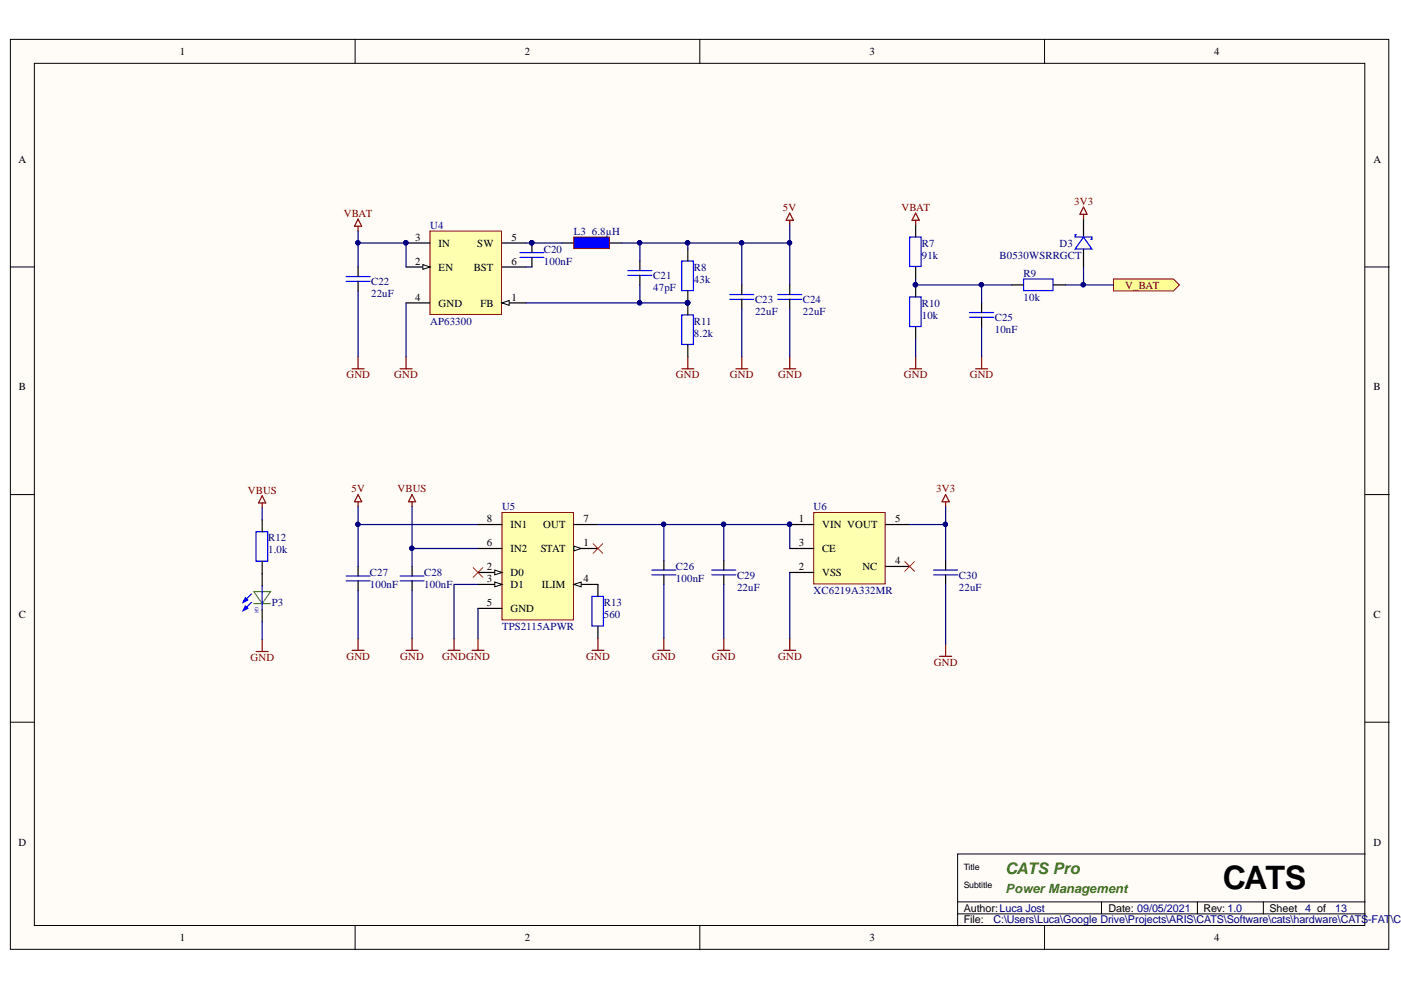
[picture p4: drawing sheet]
<svg xmlns="http://www.w3.org/2000/svg" width="297mm" height="210mm" viewBox="0 0 297 210" stroke-linecap="round" stroke-linejoin="round" font-family="sans-serif">
<defs><g id="words">
<text font-size="6.8" x="259.2" y="188.5">CATS</text>
<text font-size="3.4" fill="#38761d" x="213.2" y="185.4">CATS Pro</text>
<text font-size="2.7" fill="#38761d" x="213.2" y="189.4">Power Management</text>
<g font-size="2.3">
<text x="38.2" y="11.7">1</text>
<text x="111.3" y="11.7">2</text>
<text x="184.4" y="11.7">3</text>
<text x="257.5" y="11.7">4</text>
<text x="3.9" y="34.5">A</text>
<text x="291.2" y="34.5">A</text>
<text x="88" y="51.1">3</text>
<text x="93" y="52.3">IN</text>
<text x="101.2" y="52.3">SW</text>
<text x="108.5" y="51.1">5</text>
<text x="88" y="56.1">2</text>
<text x="93" y="57.4">EN</text>
<text x="100.4" y="57.4">BST</text>
<text x="108.5" y="56.1">6</text>
<text x="88" y="63.7">4</text>
<text x="93" y="65">GND</text>
<text x="101.9" y="65">FB</text>
<text x="108.5" y="63.7">1</text>
<text x="4" y="82.8">B</text>
<text x="291.2" y="82.8">B</text>
<text x="103.2" y="110.8">8</text>
<text x="108.2" y="112">IN1</text>
<text x="115.1" y="112">OUT</text>
<text x="123.7" y="110.8">7</text>
<text x="169.4" y="110.8">1</text>
<text x="174.3" y="112">VIN VOUT</text>
<text x="189.8" y="110.8">5</text>
<text x="103.2" y="115.8">6</text>
<text x="108.2" y="117.1">IN2</text>
<text x="114.6" y="117.1">STAT</text>
<text x="123.7" y="115.8">1</text>
<text x="169.4" y="115.8">3</text>
<text x="174.3" y="117.1">CE</text>
<text x="189.8" y="119.6">4</text>
<text x="103.2" y="120.9">2</text>
<text x="103.2" y="123.4">3</text>
<text x="108.2" y="122.2">D0</text>
<text x="108.2" y="124.7">D1</text>
<text x="114.9" y="124.7">ILIM</text>
<text x="123.7" y="123.4">4</text>
<text x="169.4" y="120.9">2</text>
<text x="174.3" y="122.2">VSS</text>
<text x="182.8" y="120.9">NC</text>
<text x="4" y="131">C</text>
<text x="103.2" y="128.5">5</text>
<text x="108.2" y="129.8">GND</text>
<text x="291.2" y="131">C</text>
<text x="3.9" y="179.3">D</text>
<text x="291.2" y="179.3">D</text>
<text x="204.3" y="193.3">Author:Luca Jost</text>
<text x="204.3" y="195.8">File:</text>
<text x="235" y="193.3">Date: 09/05/2021</text>
<text x="255.2" y="193.3">Rev: 1.0</text>
<text x="269.1" y="193.3">Sheet</text>
<text x="38.2" y="199.6">1</text>
<text x="111.3" y="199.6">2</text>
<text x="184.4" y="199.6">3</text>
<text x="257.5" y="199.6">4</text>
</g>
<g font-size="2.3" fill="#800000">
<text x="72.9" y="46">VBAT</text>
<text x="166" y="44.7">5V</text>
<text x="191.1" y="44.7">VBAT</text>
<text x="227.8" y="43.5">3V3</text>
<text x="238.6" y="61.2">V_BAT</text>
<text x="73.4" y="80.2">GND</text>
<text x="83.6" y="80.2">GND</text>
<text x="143.3" y="80.2">GND</text>
<text x="154.7" y="80.2">GND</text>
<text x="165" y="80.2">GND</text>
<text x="191.6" y="80.2">GND</text>
<text x="205.6" y="80.2">GND</text>
<text x="52.5" y="104.7">VBUS</text>
<text x="74.5" y="104.4">5V</text>
<text x="84.3" y="104.4">VBUS</text>
<text x="198.5" y="104.4">3V3</text>
<text x="53.1" y="140.2">GND</text>
<text x="73.4" y="139.9">GND</text>
<text x="84.9" y="139.9">GND</text>
<text x="93.7" y="139.9">GNDGND</text>
<text x="124.3" y="139.9">GND</text>
<text x="138.2" y="139.9">GND</text>
<text x="150.9" y="139.9">GND</text>
<text x="165" y="139.9">GND</text>
<text x="198" y="141.2">GND</text>
</g>
<g font-size="2.3" fill="#000080">
<text x="91.2" y="48.5">U4</text>
<text x="115.3" y="53.6">C20</text>
<text x="121.7" y="49.8">L3</text>
<text x="125.5" y="49.8">6.8µH</text>
<text x="195.4" y="52.3">R7</text>
<text x="224.6" y="52.3">D3</text>
<text x="115.3" y="56.1">100nF</text>
<text x="138.5" y="59.2">C21</text>
<text x="147.1" y="57.4">R8</text>
<text x="147.1" y="59.9">43k</text>
<text x="195.4" y="54.9">91k</text>
<text x="211.9" y="54.9">B0530WSRRGCT</text>
<text x="217" y="58.7">R9</text>
<text x="78.7" y="60.4">C22</text>
<text x="78.7" y="63">22uF</text>
<text x="138.5" y="61.7">47pF</text>
<text x="160.1" y="64.3">C23</text>
<text x="170.2" y="64.3">C24</text>
<text x="195.4" y="65">R10</text>
<text x="217" y="63.7">10k</text>
<text x="91.2" y="68.8">AP63300</text>
<text x="147.1" y="68.8">R11</text>
<text x="147.1" y="71.4">8.2k</text>
<text x="160.1" y="66.8">22uF</text>
<text x="170.2" y="66.8">22uF</text>
<text x="195.4" y="67.5">10k</text>
<text x="210.9" y="68.1">C25</text>
<text x="210.9" y="70.6">10nF</text>
<text x="106.4" y="108.2">U5</text>
<text x="172.5" y="108.2">U6</text>
<text x="56.9" y="114.8">R12</text>
<text x="56.9" y="117.3">1.0k</text>
<text x="78.4" y="122.2">C27</text>
<text x="78.4" y="124.7">100nF</text>
<text x="89.9" y="122.2">C28</text>
<text x="89.9" y="124.7">100nF</text>
<text x="143.3" y="120.9">C26</text>
<text x="143.3" y="123.4">100nF</text>
<text x="156.3" y="122.7">C29</text>
<text x="156.3" y="125.2">22uF</text>
<text x="172.5" y="126">XC6219A332MR</text>
<text x="203.3" y="122.7">C30</text>
<text x="203.3" y="125.2">22uF</text>
<text x="57.6" y="128.5">P3</text>
<text x="128" y="128.5">R13</text>
<text x="128" y="131">560</text>
<text x="106.4" y="133.6">TPS2115APWR</text>
<text x="210.7" y="195.8">C:\Users\Luca\Google Drive\Projects\ARIS\CATS\Software\cats\hardware\CATS-FAT</text>
<text x="276.7" y="193.3">4 of</text>
<text x="283.1" y="193.3">13</text>
<text x="294.9" y="195.8">\CA</text>
</g>
<g font-size="1.9">
<text x="204.3" y="184.5">Title</text>
<text x="204.3" y="188.3">Subtitle</text>
</g>
<text font-size="1.1" fill="#00f" x="54.1" y="128.8" transform="rotate(90 54.1 128.8)">GR</text>
</g></defs>
<g fill="#fffcf8" stroke="#000" stroke-width=".21">
<path d="M2.2 8.3h292.2v193h-292.2z"/>
<path d="M7.3 13.4h282.1v182.8h-282.1z"/>
</g>
<g fill="none" stroke="#000" stroke-width=".21">
<path d="M75.3 8.3v5.1M148.4 8.3v5.1M221.5 8.3v5.1M2.2 56.6h5.1M289.5 56.6h5.1M2.2 104.9h5.1M289.5 104.9h5.1M2.2 153.1h5.1M289.5 153.1h5.1M75.3 196.3v5.1M148.4 196.3v5.1M203 193.8h86.5"/>
<path d="M203 191.2h86.5M221.5 196.3v5.1M233.5 191.2v2.6M253.9 191.2v2.6M267.9 191.2v2.6M289.5 181.1h-86.5v15.2"/>
</g>
<path d="M106.4 108.7h15.2v22.7h-15.2z" fill="#ffffb0" stroke="#800000" stroke-width=".21"/>
<path d="M121.7 116.3h5.1" fill="none" stroke="#000" stroke-width=".25"/>
<path d="M121.7 115.8l1.5 .5-1.5 .5z" fill="#fffcf8"/>
<path d="M121.7 115.8l1.5 .5-1.5 .5z" fill="none" stroke="#000" stroke-width=".21"/>
<path d="M101.3 121.4h5.1" fill="none" stroke="#000" stroke-width=".25"/>
<path d="M104.9 120.9l1.5 .5-1.5 .5z" fill="#fffcf8"/>
<path d="M104.9 120.9l1.5 .5-1.5 .5z" fill="none" stroke="#000" stroke-width=".21"/>
<path d="M101.3 123.9h5.1" fill="none" stroke="#000" stroke-width=".25"/>
<path d="M104.9 123.4l1.5 .5-1.5 .5z" fill="#fffcf8"/>
<path d="M104.9 123.4l1.5 .5-1.5 .5z" fill="none" stroke="#000" stroke-width=".21"/>
<path d="M121.7 123.9h5.1" fill="none" stroke="#000" stroke-width=".25"/>
<path d="M121.7 123.9l1.5-.5v1z" fill="#fffcf8"/>
<path d="M121.7 123.9l1.5-.5v1z" fill="none" stroke="#000" stroke-width=".21"/>
<path d="M101.3 116.3h5.1M101.3 111.2h5.1M121.7 111.2h5.1M101.3 129h5.1" fill="none" stroke="#000" stroke-width=".25"/>
<path d="M91.2 49h15.1v17.7h-15.1z" fill="#ffffb0" stroke="#800000" stroke-width=".21"/>
<path d="M86.1 51.5h5.1M86.1 56.6h5.1" fill="none" stroke="#000" stroke-width=".25"/>
<circle cx="86" cy="51.5" r=".46" fill="#000080" stroke="#000080" stroke-width=".21"/>
<path d="M89.7 56.1l1.5 .5-1.5 .5z" fill="#fffcf8"/>
<path d="M89.7 56.1l1.5 .5-1.5 .5z" fill="none" stroke="#000" stroke-width=".21"/>
<path d="M106.4 56.6h5.1M106.4 51.5h5.1M86.1 64.2h5.1M106.4 64.2h5.1" fill="none" stroke="#000" stroke-width=".25"/>
<path d="M106.4 64.2l1.6-.5v1z" fill="#fffcf8"/>
<path d="M106.4 64.2l1.6-.5v1z" fill="none" stroke="#000" stroke-width=".21"/>
<circle cx="86" cy="51.5" r=".46" fill="#000080" stroke="#000080" stroke-width=".21"/>
<path d="M73.4 122.1h5.1M73.4 123.2h5.1M84.8 122.1h5.1M84.8 123.2h5.1M125.5 126.5h2.4v6.2h-2.4zM138.2 120.9h5.1M138.2 121.9h5.1M150.9 120.9h5.1M150.9 121.9h5.1" fill="none" stroke="#00f" stroke-width=".25"/>
<path d="M119.1 51.5h2.6M129.3 51.5h2.6M140.7 118.8v2.1M153.5 118.8v2.1M75.9 120.1v2M75.9 123.2v2M87.4 120.1v2M87.4 123.2v2M126.8 123.9v2.6M126.8 132.8v2.5M140.7 121.9v2M153.5 121.9v2" fill="none" stroke="#000" stroke-width=".25"/>
<g fill="none" stroke="#800000" stroke-width=".25">
<path d="M200.5 104.9l.8 1.5h-1.6zM200.5 106.4v1M74.7 137.9h2.5M75.9 135.3v2.6M86.1 137.9h2.5M87.4 135.3v2.6M95 137.9h2.5M96.3 135.3v2.6M100.1 137.9h2.5M101.3 135.3v2.6M125.5 137.9h2.5M126.8 135.3v2.6"/>
<path d="M139.5 137.9h2.5M140.7 135.3v2.6M152.2 137.9h2.5M153.5 135.3v2.6"/>
</g>
<path d="M125.7 115.3l2.1 2M127.8 115.3l-2.1 2M100.3 120.4l2.1 2M102.4 120.4l-2.1 2" fill="none" stroke="#f00" stroke-width=".21"/>
<path d="M121.7 50.3h7.5v2.4h-7.5z" fill="#00f" stroke="#800000" stroke-width=".21"/>
<path d="M110.2 53.6h5.1M110.2 54.6h5.1M133.1 57.4h5.1M133.1 58.4h5.1M144.5 55.3h2.5v6.3h-2.5zM144.5 66.8h2.5v6.2h-2.5zM154.7 62.4h5.1M154.7 63.5h5.1M164.9 62.4h5.1M164.9 63.5h5.1" fill="none" stroke="#00f" stroke-width=".25"/>
<path d="M112.8 51.5v2.1M112.8 54.6v2M135.7 55.3v2.1M135.7 58.4v2M145.8 52.8v2.5M145.8 61.7v5.1M145.8 73.1v2.6M157.3 60.4v2M157.3 63.5v2M167.4 60.4v2M167.4 63.5v2" fill="none" stroke="#000" stroke-width=".25"/>
<g fill="#000080" stroke="#000080" stroke-width=".21">
<circle cx="112.7" cy="51.5" r=".46"/>
<circle cx="145.8" cy="64.2" r=".47"/>
</g>
<g fill="none" stroke="#800000" stroke-width=".25">
<path d="M75.9 46.4l.8 1.6h-1.5zM75.9 48v1M167.4 46.7v1M167.4 45.2l.8 1.5h-1.5zM74.7 78.2h2.5M75.9 75.7v2.5M84.8 78.2h2.6M86.1 75.7v2.5M144.6 78.2h2.5M145.8 75.7v2.5M156 78.2h2.5M157.3 75.7v2.5"/>
<path d="M166.2 78.2h2.5M167.4 75.7v2.5"/>
</g>
<path d="M172.5 108.7h15.2v15.1h-15.2z" fill="#ffffb0" stroke="#800000" stroke-width=".21"/>
<g fill="none" stroke="#000" stroke-width=".25">
<path d="M194.1 47.7v2.6M194.1 56.6v2.5M229.7 46.4v3.9M229.7 52.8v3.8M194.1 60.4v2.6M194.1 69.3v2.5M208.1 64.2v2.1M208.1 67.3v2M214.5 60.4h2.5M223.4 60.4h2.5M167.4 111.2h5.1M167.4 116.3h5.1"/>
<path d="M187.8 111.2h5.1M200.5 118.8v2.1M167.4 121.4h5.1M187.8 120.1h5.1M200.5 121.9v2"/>
</g>
<g fill="#000080" stroke="#000080" stroke-width=".21">
<circle cx="167.4" cy="111.2" r=".46"/>
<circle cx="194.1" cy="60.4" r=".46"/>
</g>
<path d="M191.8 119.1l2.1 2M193.9 119.1l-2.1 2" fill="none" stroke="#f00" stroke-width=".21"/>
<g fill="none" stroke="#800000" stroke-width=".25">
<path d="M229.7 43.9l.8 1.5h-1.5zM229.7 45.4v1M192.9 78.2h2.5M194.1 75.7v2.5M206.8 78.2h2.6M208.1 75.7v2.5M75.9 104.9l.8 1.5h-1.5zM75.9 106.4v1M87.4 104.9l.7 1.5h-1.5zM87.4 106.4v1M166.2 137.9h2.5M167.4 135.3v2.6"/>
<path d="M199.2 139.2h2.6M200.5 136.6v2.6"/>
</g>
<path d="M192.9 50.3h2.4v6.2h-2.4zM217 59.1h6.3v2.5h-6.3zM228.2 49.7h-.3v.6h3.6v.5h-.2M229.7 50.3l1.8 2.5h-3.6zM192.9 63h2.4v6.2h-2.4zM205.6 66.3h5.1M205.6 67.3h5.1M197.9 120.9h5.1M197.9 121.9h5.1" fill="none" stroke="#00f" stroke-width=".25"/>
<path d="M236.1 59.1h12.7l1.3 1.3-1.3 1.3h-12.7z" fill-rule="evenodd" fill="#ffff80" stroke="#800000" stroke-width=".21"/>
<path d="M194.1 45.2l.8 1.5h-1.5zM194.1 46.7v1M55.6 105.1l.7 1.5h-1.5zM55.6 106.6v1.1M54.3 138.1h2.6M55.6 135.6v2.5" fill="none" stroke="#800000" stroke-width=".25"/>
<path d="M53.8 125.4h3.6l-1.8 2.6zM53.8 128h3.6" fill="none" stroke="#3bb253" stroke-width=".25"/>
<path d="M73.4 58.6h5.1M73.4 59.7h5.1M54.3 112.7h2.5v6.3h-2.5zM52 128.7l.3 .3-.5 .2zM52 128.5l.5 .5-1 .5zM52 127l.3 .2-.5 .3zM52 126.7l.5 .5-1 .5zM53.3 127.7l-1.5 1.5M53.3 125.9l-1.5 1.6M55.6 124.2v5" fill="none" stroke="#00f" stroke-width=".25"/>
<path d="M75.9 56.6v2M75.9 59.7v2M55.6 110.2v2.5M55.6 119.1v5.1M55.6 129.2v2.6" fill="none" stroke="#000" stroke-width=".25"/>
<g fill="none" stroke="#000080" stroke-width=".25">
<path d="M75.9 49v2.5h10.2v5.1M75.9 51.5v5.1M111.5 51.5h7.6M111.5 56.6h1.3M131.9 51.5h13.9v1.3M135.7 51.5v3.8M145.8 51.5h21.6v8.9M157.3 51.5v8.9M167.4 47.7v3.8M194.1 59.1v1.3h20.4M229.7 56.6v3.8M75.9 61.7v14"/>
<path d="M86.1 64.2v11.5M111.5 64.2h34.3M135.7 60.4v3.8M157.3 65.5v10.2M167.4 65.5v10.2M194.1 71.8v3.9M208.1 60.4v3.8M208.1 69.3v6.4M225.9 60.4h10.2M55.6 107.7v2.5M75.9 107.4v3.8M87.4 107.4v8.9"/>
<path d="M101.3 111.2h-25.4v8.9M101.3 116.3h-13.9v3.8M126.8 111.2h26.7v7.6M140.7 111.2v7.6M153.5 111.2h13.9v5.1M192.9 111.2h7.6v7.6M200.5 107.4v3.8M55.6 131.8v3.8M75.9 125.2v10.1M87.4 125.2v10.1M101.3 123.9h-5v11.4M101.3 129v6.3"/>
<path d="M140.7 123.9v11.4M153.5 123.9v11.4M167.4 121.4v13.9M200.5 123.9v12.7"/>
</g>
<g fill="#000080" stroke="#000080" stroke-width=".21">
<circle cx="140.7" cy="111.2" r=".46"/>
<circle cx="112.7" cy="51.5" r=".46"/>
<circle cx="135.6" cy="51.5" r=".46"/>
<circle cx="135.6" cy="64.2" r=".47"/>
<circle cx="157.2" cy="51.5" r=".46"/>
<circle cx="86" cy="51.5" r=".46"/>
<circle cx="75.9" cy="51.5" r=".46"/>
<circle cx="167.4" cy="51.5" r=".46"/>
<circle cx="200.4" cy="111.2" r=".46"/>
<circle cx="75.9" cy="111.2" r=".46"/>
<circle cx="87.3" cy="116.2" r=".46"/>
<circle cx="167.4" cy="111.2" r=".46"/>
<circle cx="153.4" cy="111.2" r=".46"/>
<circle cx="208.1" cy="60.4" r=".46"/>
<circle cx="229.7" cy="60.4" r=".46"/>
<circle cx="145.8" cy="64.2" r=".47"/>
<circle cx="145.8" cy="51.5" r=".46"/>
<circle cx="194.1" cy="60.4" r=".46"/>
</g>
<use href="#words"/>
</svg>
